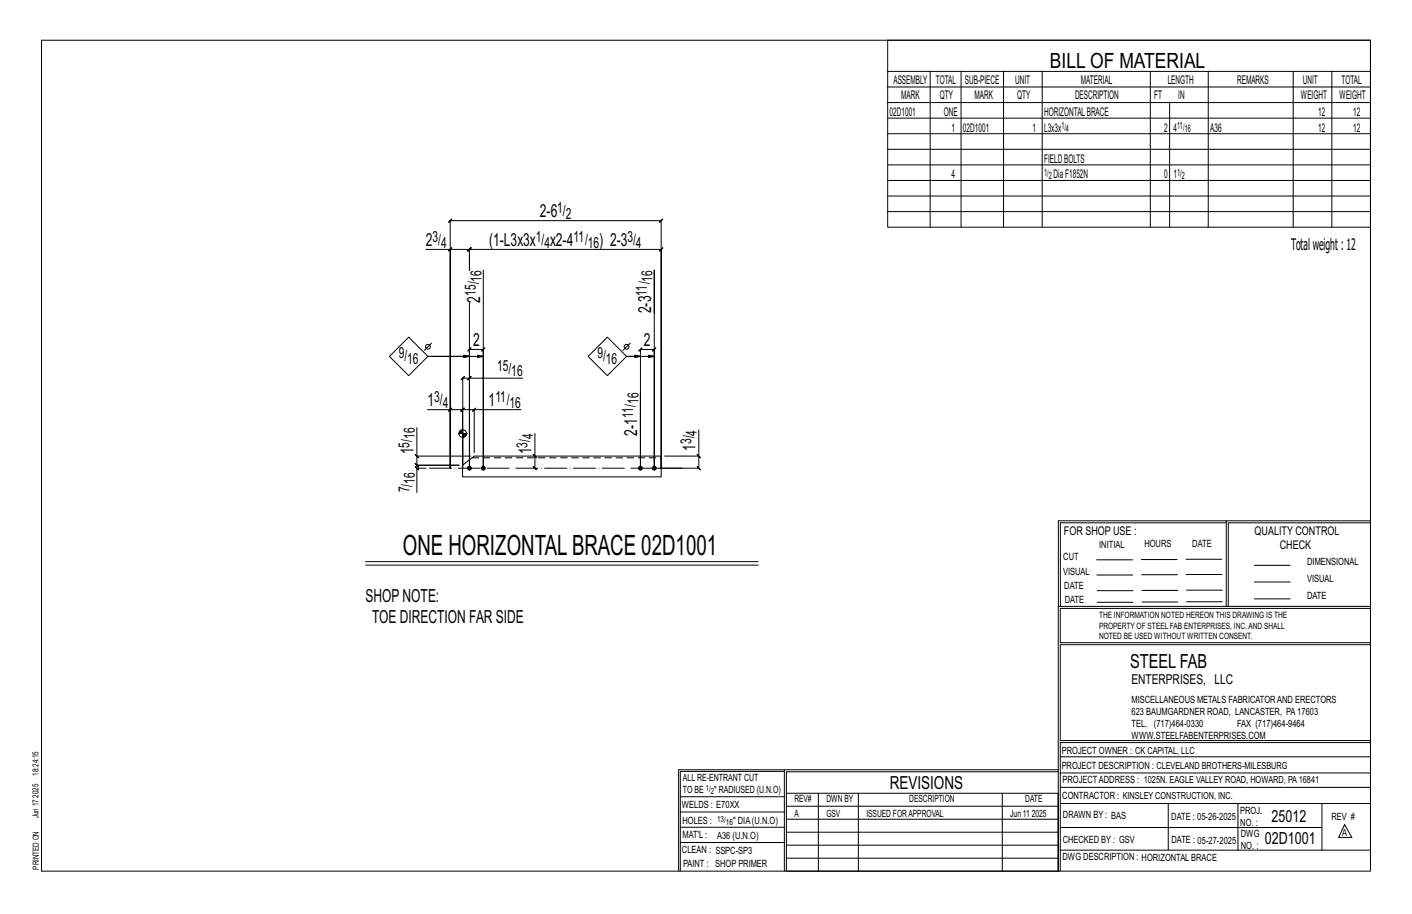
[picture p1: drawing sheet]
<svg xmlns="http://www.w3.org/2000/svg" width="432mm" height="279mm" viewBox="0 0 432 279" stroke-linecap="round" stroke-linejoin="round" font-family="sans-serif">
<defs><g id="words">
<text font-size="8.6" x="123.2" y="169.7">ONE HORIZONTALBRACE 02D1001</text>
<text font-size="6.4" x="321.1" y="20.7">BILL OF MATERIAL</text>
<text font-size="5.9" x="345.6" y="204.1">STEEL FAB</text>
<g font-size="5.5">
<text x="165.1" y="66.5">2-6</text>
<text x="130.2" y="75.2">2</text>
<text x="149.5" y="75.2">(1-L3x3x</text>
<text x="168.2" y="75.2">x2-4</text>
<text x="183.3" y="75.2">) 2-3</text>
<text x="146.8" y="92.5" transform="rotate(-90 146.8 92.5)">2</text>
<text x="199.1" y="95.8" transform="rotate(-90 199.1 95.8)">2-3</text>
<text x="144.7" y="105.8">2</text>
<text x="196.9" y="105.8">2</text>
<text x="130.7" y="124.2">1</text>
<text x="149.4" y="124.2">1</text>
<text x="194.9" y="133.2" transform="rotate(-90 194.9 133.2)">2-1</text>
<text x="212.7" y="137.8" transform="rotate(-90 212.7 137.8)">1</text>
<text x="126.5" y="138.9" transform="rotate(-90 126.5 138.9)">1</text>
<text x="162.6" y="138.9" transform="rotate(-90 162.6 138.9)">1</text>
<text x="111.8" y="183.9">SHOPNOTE:</text>
<text x="113.8" y="190.4">TOE DIRECTION FAR SIDE</text>
<text x="272.2" y="241.1">REVISIONS</text>
</g>
<g font-size="5.1">
<text x="388.9" y="251.3">25012</text>
<text x="386.8" y="258.1">02D1001</text>
</g>
<text font-size="4.9" x="394.8" y="76.4">Totalweight : 12</text>
<g font-size="4.7">
<text x="170.4" y="65.2">1/</text>
<text x="173" y="66.9">2</text>
<text x="132.3" y="74">3/</text>
<text x="134.9" y="75.7">4</text>
<text x="163.9" y="74">1/</text>
<text x="166.5" y="75.7">4</text>
<text x="175.4" y="74">11/</text>
<text x="179.8" y="75.7">16</text>
<text x="191.9" y="74">3/</text>
<text x="194.5" y="75.7">4</text>
<text x="147.2" y="86.1" transform="rotate(-90 147.2 86.1)">16</text>
<text x="199.5" y="86.1" transform="rotate(-90 199.5 86.1)">16</text>
<text x="145.6" y="90.4" transform="rotate(-90 145.6 90.4)">15/</text>
<text x="197.8" y="90.4" transform="rotate(-90 197.8 90.4)">11/</text>
<text x="121.9" y="109.5">9/</text>
<text x="124.5" y="111.1">16</text>
<text x="152" y="113.4">15/</text>
<text x="182.7" y="109.5">9/</text>
<text x="185.3" y="111.1">16</text>
<text x="156.4" y="115">16</text>
<text x="132.8" y="123">3/</text>
<text x="135.4" y="124.7">4</text>
<text x="151.5" y="123">11/</text>
<text x="155.8" y="124.7">16</text>
<text x="195.3" y="123.5" transform="rotate(-90 195.3 123.5)">16</text>
<text x="193.6" y="127.8" transform="rotate(-90 193.6 127.8)">11/</text>
<text x="125.2" y="136.8" transform="rotate(-90 125.2 136.8)">5/</text>
<text x="126.9" y="134.2" transform="rotate(-90 126.9 134.2)">16</text>
<text x="161.3" y="136.8" transform="rotate(-90 161.3 136.8)">3/</text>
<text x="163" y="134.2" transform="rotate(-90 163 134.2)">4</text>
<text x="211.5" y="135.8" transform="rotate(-90 211.5 135.8)">3/</text>
<text x="213.1" y="133.2" transform="rotate(-90 213.1 133.2)">4</text>
<text x="126.9" y="147.9" transform="rotate(-90 126.9 147.9)">16</text>
<text x="125.2" y="150.5" transform="rotate(-90 125.2 150.5)">7/</text>
</g>
<text font-size="4.2" x="346" y="209.1">ENTERPRISES, LLC</text>
<g font-size="3.7">
<text x="273.2" y="25.6">ASSEMBLY</text>
<text x="286.2" y="25.6">TOTAL</text>
<text x="295.1" y="25.6">SUB-PIECE</text>
<text x="310.4" y="25.6">UNIT</text>
<text x="330.5" y="25.6">MATERIAL</text>
<text x="357.1" y="25.6">LENGTH</text>
<text x="378.3" y="25.6">REMARKS</text>
<text x="398.4" y="25.6">UNIT</text>
<text x="410.2" y="25.6">TOTAL</text>
<text x="272.1" y="35.5">02D1001</text>
<text x="275.6" y="30.4">MARK</text>
<text x="287.4" y="30.4">QTY</text>
<text x="288.6" y="35.5">ONE</text>
<text x="298" y="30.4">MARK</text>
<text x="311" y="30.4">QTY</text>
<text x="319.3" y="35.5">HORIZONTALBRACE</text>
<text x="328.7" y="30.4">DESCRIPTION</text>
<text x="353" y="30.4">FT</text>
<text x="360.3" y="30.4">IN</text>
<text x="397.8" y="30.4">WEIGHT</text>
<text x="403.2" y="35.5">12</text>
<text x="409.6" y="30.4">WEIGHT</text>
<text x="413.8" y="35.5">12</text>
<text x="290.9" y="40.2">1</text>
<text x="294.5" y="40.2">02D1001</text>
<text x="315.8" y="40.2">1</text>
<text x="319.3" y="40.2">L3x3x</text>
<text x="356" y="40.2">2</text>
<text x="358.9" y="40.2">4</text>
<text x="370.1" y="40.2">A36</text>
<text x="403.2" y="40.2">12</text>
<text x="413.8" y="40.2">12</text>
<text x="319.3" y="49.7">FIELDBOLTS</text>
<text x="290.9" y="54.5">4</text>
<text x="322.2" y="54.5">DiaF1852N</text>
<text x="356" y="54.5">0</text>
<text x="358.9" y="54.5">1</text>
<text x="325.3" y="163.4">FOR SHOP USE :</text>
<text x="383.7" y="163.4">QUALITY CONTROL</text>
<text x="391.4" y="167.8">CHECK</text>
</g>
<g font-size="3.1">
<text x="324.6" y="39.4">1/</text>
<text x="326" y="40.5">4</text>
<text x="360" y="39.4">11/</text>
<text x="362.3" y="40.5">16</text>
<text x="319.3" y="53.7">1/</text>
<text x="360" y="53.7">1/</text>
<text x="320.7" y="54.8">2</text>
<text x="361.4" y="54.8">2</text>
<text x="336.2" y="167.4">INITIAL</text>
<text x="350" y="167.1">HOURS</text>
<text x="364.6" y="167.2">DATE</text>
<text x="325.2" y="171.3">CUT</text>
<text x="399.8" y="172.8">DIMENSIONAL</text>
<text x="325.1" y="175.8">VISUAL</text>
<text x="399.8" y="177.9">VISUAL</text>
<text x="325.5" y="180">DATE</text>
<text x="325.7" y="184.4">DATE</text>
<text x="399.8" y="183.1">DATE</text>
<text x="346" y="215">MISCELLANEOUS METALS FABRICATORAND ERECTORS</text>
<text x="346" y="218.6">623 BAUMGARDNER ROAD, LANCASTER, PA17603</text>
<text x="346" y="225.8">WWW.STEELFABENTERPRISES.COM</text>
<text x="346" y="222.2">TEL. (717)464-0330</text>
<text x="378.3" y="222.2">FAX (717)464-9464</text>
<text x="324.7" y="230.5">PROJECT OWNER : CK CAPITAL, LLC</text>
<text x="208.8" y="238.8">ALL RE-ENTRANT CUT</text>
<text x="324.7" y="235.1">PROJECT DESCRIPTION : CLEVELAND BROTHERS-MILESBURG</text>
<text x="324.9" y="239.5">PROJECTADDRESS : 1025N. EAGLE VALLEY ROAD, HOWARD, PA16841</text>
<text x="208.8" y="242.5">TO BE</text>
<text x="218.4" y="242.5">&quot; RADIUSED (U.N.O)</text>
<text x="242.9" y="245.3">REV#</text>
<text x="252.7" y="245.3">DWN BY</text>
<text x="278.1" y="245.3">DESCRIPTION</text>
<text x="313.5" y="245.3">DATE</text>
<text x="324.9" y="244.2">CONTRACTOR : KINSLEY CONSTRUCTION, INC.</text>
<text x="208.5" y="247">WELDS : E70XX</text>
<text x="208.7" y="251.7">HOLES :</text>
<text x="224.2" y="251.8">&quot; DIA(U.N.O)</text>
<text x="242.9" y="249.9">A</text>
<text x="252.7" y="249.9">GSV</text>
<text x="264.9" y="249.9">ISSUED FORAPPROVAL</text>
<text x="309" y="249.9">Jun 11</text>
<text x="315.5" y="249.9">2025</text>
<text x="325.1" y="250">DRAWN BY : BAS</text>
<text x="358.2" y="250.5">DATE : 05-26-2025</text>
<text x="379.3" y="248.9">PROJ.</text>
<text x="407.2" y="250.5">REV #</text>
<text x="208.7" y="256.3">MAT'L :</text>
<text x="219.3" y="256.4">A36 (U.N.O)</text>
<text x="325" y="257.6">CHECKED BY : GSV</text>
<text x="358.3" y="257.7">DATE : 05-27-2025</text>
<text x="379.3" y="252.5">NO. :</text>
<text x="379.5" y="255.9">DWG</text>
<text x="410.5" y="255.5">A</text>
<text x="208.6" y="260.7">CLEAN : SSPC-SP3</text>
<text x="324.9" y="262.9">DWG DESCRIPTION : HORIZONTAL BRACE</text>
<text x="379.5" y="259.5">NO. :</text>
<text x="208.9" y="265">PAINT : SHOP PRIMER</text>
</g>
<g font-size="2.7">
<text x="336.1" y="189">THE INFORMATION NOTED HEREON THIS DRAWING IS THE</text>
<text x="336.1" y="195.4">NOTED BE USED WITHOUT WRITTEN CONSENT.</text>
<text x="336.1" y="192.2">PROPERTY OF STEEL FAB ENTERPRISES, INC.AND SHALL</text>
</g>
<g font-size="2.6">
<text x="215.9" y="241.8">1/</text>
<text x="217.4" y="242.7">2</text>
<text x="219.3" y="251.1">13/</text>
<text x="222" y="252.1">16</text>
</g>
<g font-size="2.5">
<text x="11.7" y="237.1" transform="rotate(-90 11.7 237.1)">18:24:15</text>
<text x="11.8" y="243.8" transform="rotate(-90 11.8 243.8)">2025</text>
<text x="11.8" y="250.1" transform="rotate(-90 11.8 250.1)">Jun 17</text>
<text x="11.9" y="265.8" transform="rotate(-90 11.9 265.8)">PRINTED ON</text>
</g>
</g></defs>
<g fill="none" stroke="#000" stroke-width=".31">
<path d="M12.7 12.3h406.4v254h-406.4zM271.5 12.3h147.6v57.2h-147.6zM271.5 21.8h147.6M271.5 26.6h147.6M271.5 31.4h147.6M271.5 36.1h147.6M284.5 21.8v47.7M293.9 21.8v47.7M306.9 21.8v47.7M318.7 21.8v47.7M351.8 21.8v47.7M357.7 31.4v38.1"/>
<path d="M369.5 21.8v47.7M395.5 21.8v47.7M407.3 21.8v47.7M271.5 40.9h147.6M271.5 45.6h147.6M271.5 50.4h147.6M271.5 55.2h147.6M271.5 59.9h147.6M130.2 76.2h7.5v66.9v-75.6l-.5 .5 1-1-.5 .5h64.5l-.5 .5 1-1-.5 .5v75.6v-66.9l.5-.5-1 1 .5-.5h-58.6l.5-.5-1 1 .5-.5v6.4v-6.4l.5-.5-1 1 .5-.5h-5.9M138.2 75.7l-1 1zM271.5 64.7h147.6M143.6 92.5v50.6z"/>
<path d="M147.8 82.6v60.5v-36.3l.5-.5-1 1 .5-.5h-4.2l.5-.5-1 1 .5-.5v36.3v-27.5h16.2M200.1 95.8v-13.2v60.5v-36.3l.5-.5-1 1 .5-.5h-4.3l.5-.5-1 1 .5-.5v36.3v-23.1v13.2M119.1 108.9l5.9-5.8 5.9 5.8-5.9 5.9zM132 104.9l-2.2 2.2M143.6 115.6l.5-.5-1 1zM143.6 115.6h-2.1l.5-.5-1 1 .5-.5v27.5M143.6 108.9l-1.8-.3v.7l1.8-.4h-12.7h16.9l-1.8 .4v-.7l1.8 .3M179.9 108.9l5.8-5.8 5.9 5.8-5.9 5.9zM192.7 104.9l-2.2 2.2M195.8 108.9l-1.7-.3v.7l1.7-.4h-4.2h8.5l-1.8 .4v-.7l1.8 .3M127 138.9l1 1zM127.5 139.4v2.8l-.5-.5 1 1-.5-.5h12.9h-12.9l-.5-.5 1 1-.5-.5v.9"/>
<path d="M127.5 130.7v8.7h16.5M130.7 125.2h7v17.9M137.2 125.7l1-1zM137.7 125.2h3.7l-.5 .5 1-1-.5 .5v16v-16l-.5 .5 1-1-.5 .5h3.6M140.1 132.5h2.8M140.5 132.1v.4M140.7 131.7v.8M140.9 131.6v.9M141.1 131.5v1M141.3 131.4v1.1M141.5 131.1v11M141.7 132.5v1.2"/>
<path d="M141.9 132.5v1.1M142.1 132.5v1M142.4 132.5v.8M142.6 132.5v.5M144.5 125.7l1-1zM159.3 125.2h-14.3v13.2M163.6 132.5v6.9l-.5-.5 1 1-.5-.5v3.7l-.5-.5 1 1-.5-.5M213.2 138.9l1 1zM213.7 131.4v8h-10.4M213.7 139.4v3.7l-.5-.5 1 1-.5-.5h-13.6M127 142.6l1 1zM130.3 143.1h-2.8v7.4"/>
<path d="M375 159.8h-50.7v25.6M375 159.2h-51.3l-.1 107.1M419.1 159.2h-44.1v26.2M419.1 159.8h-43.5v25.6M111.8 172.8h120M111.8 171.7h120M335.4 171.1h10.9M335.4 175.8h11M349 171h11M349.1 175.7h11M362.7 171h10.9M362.7 175.6h11"/>
<path d="M383.6 172.8h11M383.6 177.9h11M323.7 185.4h95.4M335.5 184.1h11M335.5 180.6h11M349.2 184h11M349.2 180.5h11M362.9 180.4h10.9M362.9 184h10.9M383.6 183.1h11M419.1 186h-94.9v10.5h94.9M419.1 197.1h-94.9v29.3h94.9v.6h-94.9v39.3"/>
<path d="M239.9 235.8h-31.9v30.5M239.9 235.3h-32.4v31M323.6 235.3h-83.7v31M323.6 235.9h-83.1v6.6M324.2 236.3h94.9M324.2 231.4h94.9M208 252.9h31.9M208 257.5h31.9M208 243.6h31.9M208 248.2h31.9M240.5 242.5h83.1v23.8h-83.1zM240.5 258.4h83.1"/>
<path d="M240.5 254.4h83.1M240.5 250.4h83.1M240.5 246.5h83.1M250.3 242.5v23.8M262.5 242.5v23.8M306.5 242.5v23.8M324.2 253h80.1M324.2 245.6h94.9M324.2 259.9h94.9M324.2 240.7h94.9M357.3 245.6v14.3M378.6 245.6v14.3"/>
<path d="M404.3 245.6v14.3M411.2 252.1l2.2 3.9h-4zM240.5 262.3h83.1"/>
<circle cx="130.9" cy="106" r=".74"/>
<circle cx="191.6" cy="106" r=".74"/>
<circle cx="141.5" cy="132.5" r="1.16"/>
</g>
<g fill="#000" stroke="#000" stroke-width=".31">
<circle cx="143.6" cy="143.1" r=".6"/>
<circle cx="147.8" cy="143.1" r=".6"/>
<circle cx="195.8" cy="143.1" r=".6"/>
<circle cx="200.1" cy="143.1" r=".6"/>
</g>
<path d="M141.4 142.2l3.6-2.8h57.2v6.4h-60.8z" fill="none" stroke="#000" stroke-width=".32"/>
<path d="M144.3 140h57.9" fill="none" stroke="#000" stroke-width=".31" stroke-dasharray="2 1.4"/>
<path d="M131.3 143.1h77.2" fill="none" stroke="#000" stroke-width=".31" stroke-dasharray="6.8 1 0 1"/>
<use href="#words"/>
</svg>
